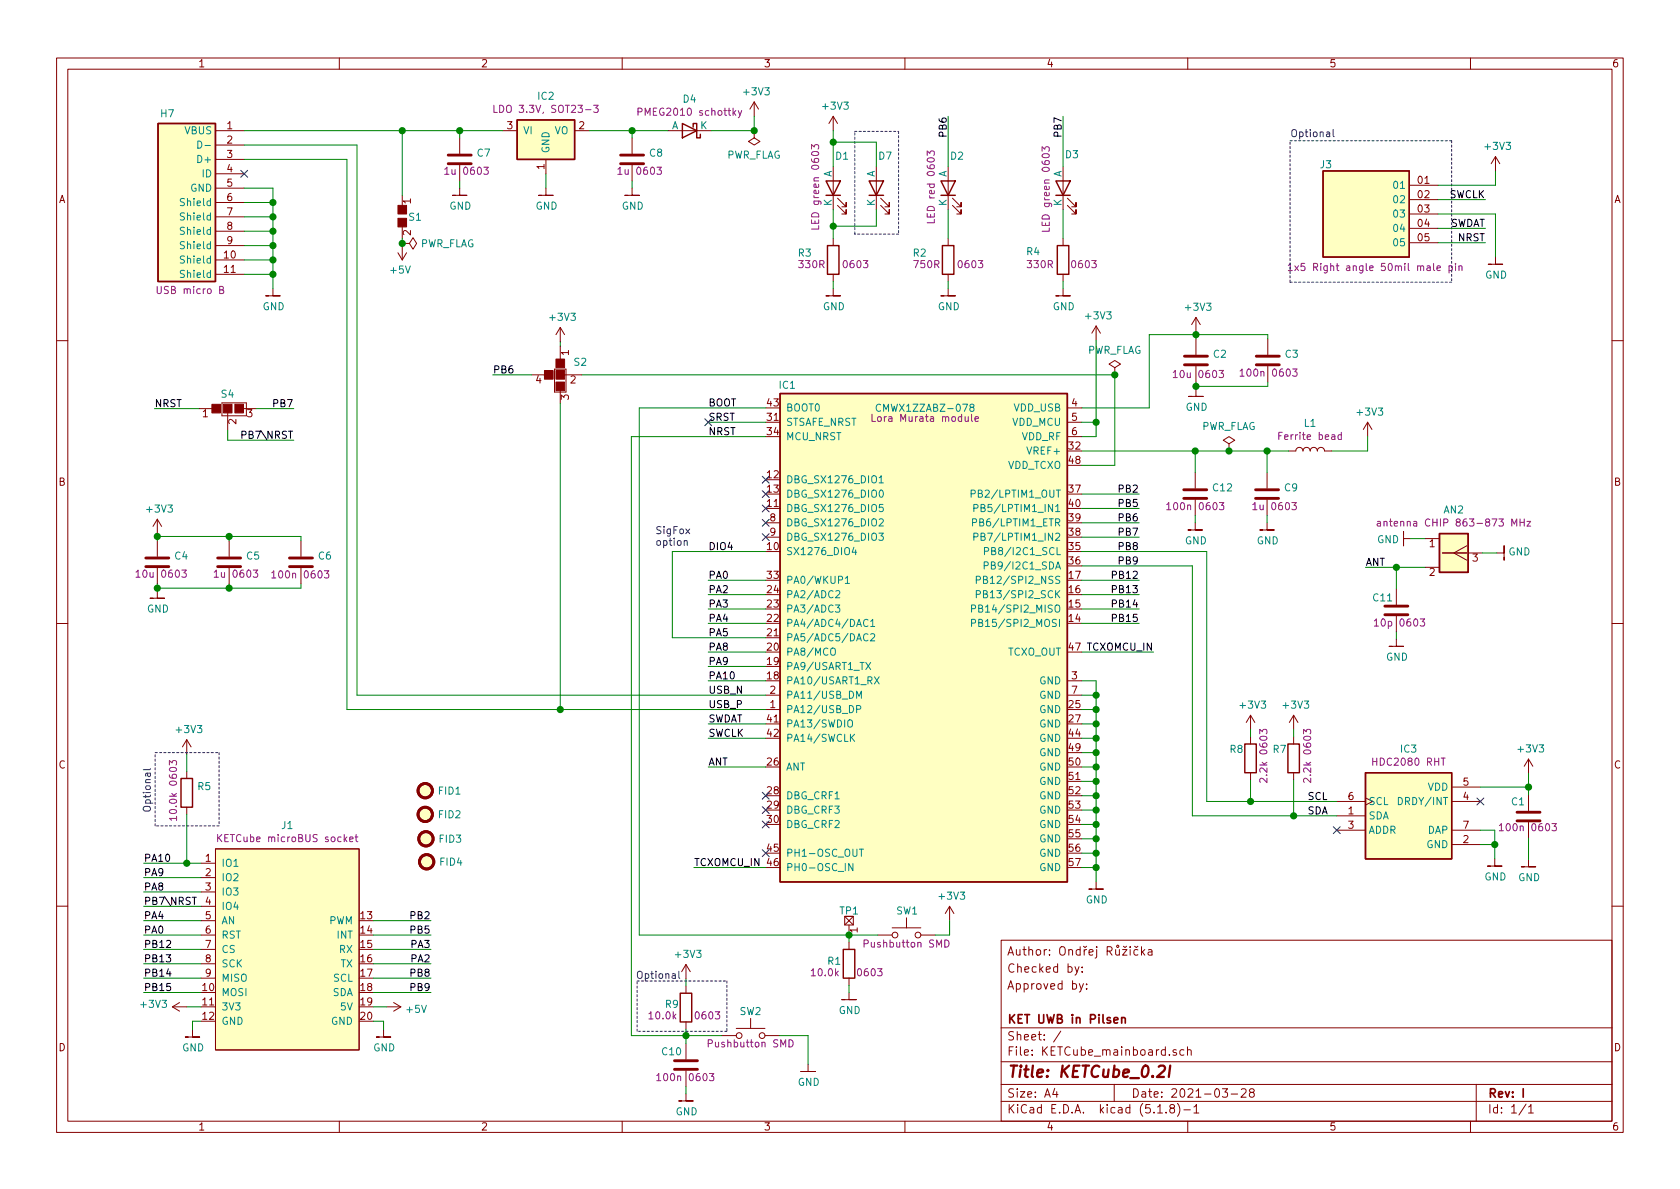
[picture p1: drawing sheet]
<svg xmlns="http://www.w3.org/2000/svg" width="297mm" height="210mm" viewBox="0 0 297 210" stroke-linecap="round" stroke-linejoin="round" font-family="sans-serif">
<defs><g id="words">
<text font-size="2.8" fill="#840000" x="178" y="190.5">Title: KETCube_0.2I</text>
<g font-size="2.1" fill="#840000">
<text x="178" y="172">Checked by:</text>
<text x="178" y="169">Author: Ondej Rika</text>
<text x="178" y="175">Approved by:</text>
<text x="178" y="184">Sheet: /</text>
<text x="178" y="181">KET UWB in Pilsen</text>
<text x="178" y="186.7">File: KETCube_mainboard.sch</text>
<text x="178" y="196.9">KiCad E.D.A. kicad (5.1.8)-1</text>
<text x="178" y="194.1">Size: A4</text>
<text x="200" y="194.1">Date: 2021-03-28</text>
<text x="263" y="194.1">Rev: I</text>
<text x="263" y="196.9">Id: 1/1</text>
</g>
<g font-size="1.8" fill="#840000">
<text x="35" y="11.9">1</text>
<text x="85" y="11.9">2</text>
<text x="135" y="11.9">3</text>
<text x="185" y="11.9">4</text>
<text x="235" y="11.9">5</text>
<text x="285" y="11.9">6</text>
<text x="40.2" y="22.9">1</text>
<text x="89.7" y="22.9">3</text>
<text x="102.4" y="22.9">2</text>
<text x="40.2" y="25.4">2</text>
<text x="40.2" y="27.9">3</text>
<text x="96.3" y="29.9" transform="rotate(-90 96.3 29.9)">1</text>
<text x="10.4" y="35.9">A</text>
<text x="40.2" y="30.5">4</text>
<text x="40.2" y="33">5</text>
<text x="40.2" y="35.6">6</text>
<text x="250.7" y="32.5">01</text>
<text x="250.7" y="35">02</text>
<text x="285.4" y="35.9">A</text>
<text x="40.2" y="38.1">7</text>
<text x="40.2" y="40.6">8</text>
<text x="72.6" y="41.6" transform="rotate(-90 72.6 41.6)">2</text>
<text x="72.6" y="36" transform="rotate(-90 72.6 36)">1</text>
<text x="250.7" y="37.6">03</text>
<text x="250.7" y="40.1">04</text>
<text x="39.7" y="45.7">10</text>
<text x="40.2" y="43.2">9</text>
<text x="250.7" y="42.7">05</text>
<text x="39.7" y="48.3">11</text>
<text x="100.6" y="62.8" transform="rotate(-90 100.6 62.8)">1</text>
<text x="94.8" y="67.8">4</text>
<text x="100.6" y="70.7" transform="rotate(-90 100.6 70.7)">3</text>
<text x="100.9" y="67.8">2</text>
<text x="135.7" y="71.9">43</text>
<text x="189.5" y="71.9">4</text>
<text x="35.8" y="73.8">1</text>
<text x="41.8" y="75" transform="rotate(-90 41.8 75)">2</text>
<text x="43.7" y="73.8">3</text>
<text x="135.7" y="74.4">31</text>
<text x="135.7" y="77">34</text>
<text x="189.5" y="74.4">5</text>
<text x="189.5" y="77">6</text>
<text x="189" y="79.5">32</text>
<text x="189" y="82">48</text>
<text x="10.4" y="85.9">B</text>
<text x="135.7" y="89.7">11</text>
<text x="135.7" y="84.6">12</text>
<text x="135.7" y="87.1">13</text>
<text x="189" y="87.1">37</text>
<text x="189" y="89.7">40</text>
<text x="285.4" y="85.9">B</text>
<text x="136.2" y="92.2">8</text>
<text x="136.2" y="94.7">9</text>
<text x="189" y="94.7">38</text>
<text x="189" y="92.2">39</text>
<text x="135.7" y="97.3">10</text>
<text x="189" y="97.3">35</text>
<text x="189" y="99.8">36</text>
<text x="252.8" y="96.8">1</text>
<text x="252.8" y="101.8">2</text>
<text x="260.4" y="99.3">3</text>
<text x="135.7" y="107.4">23</text>
<text x="135.7" y="104.9">24</text>
<text x="135.7" y="102.4">33</text>
<text x="189" y="107.4">15</text>
<text x="189" y="104.9">16</text>
<text x="189" y="102.4">17</text>
<text x="135.7" y="112.5">21</text>
<text x="135.7" y="110">22</text>
<text x="189" y="110">14</text>
<text x="135.7" y="117.6">19</text>
<text x="135.7" y="115.1">20</text>
<text x="189" y="115.1">47</text>
<text x="135.7" y="120.1">18</text>
<text x="136.2" y="125.2">1</text>
<text x="136.2" y="122.7">2</text>
<text x="189" y="125.2">25</text>
<text x="189.5" y="120.1">3</text>
<text x="189.5" y="122.7">7</text>
<text x="135.7" y="127.8">41</text>
<text x="135.7" y="130.3">42</text>
<text x="189" y="127.8">27</text>
<text x="189" y="130.3">44</text>
<text x="10.4" y="135.9">C</text>
<text x="135.7" y="135.4">26</text>
<text x="189" y="132.8">49</text>
<text x="189" y="135.4">50</text>
<text x="189" y="137.9">51</text>
<text x="285.4" y="135.9">C</text>
<text x="135.7" y="140.5">28</text>
<text x="135.7" y="143">29</text>
<text x="189" y="140.5">52</text>
<text x="189" y="143">53</text>
<text x="238.4" y="141.5">6</text>
<text x="258.7" y="141.5">4</text>
<text x="258.7" y="138.9">5</text>
<text x="135.7" y="145.5">30</text>
<text x="189" y="145.5">54</text>
<text x="189" y="148.1">55</text>
<text x="238.4" y="144">1</text>
<text x="238.4" y="146.6">3</text>
<text x="258.7" y="149.1">2</text>
<text x="258.7" y="146.6">7</text>
<text x="36.3" y="152.4">1</text>
<text x="36.3" y="154.9">2</text>
<text x="135.7" y="150.6">45</text>
<text x="135.7" y="153.2">46</text>
<text x="189" y="150.6">56</text>
<text x="189" y="153.2">57</text>
<text x="36.3" y="157.5">3</text>
<text x="36.3" y="160">4</text>
<text x="36.3" y="162.6">5</text>
<text x="36.3" y="165.1">6</text>
<text x="36.3" y="167.6">7</text>
<text x="63.8" y="162.6">13</text>
<text x="63.8" y="165.1">14</text>
<text x="63.8" y="167.6">15</text>
<text x="151.6" y="164.9" transform="rotate(-90 151.6 164.9)">1</text>
<text x="36.3" y="170.2">8</text>
<text x="36.3" y="172.7">9</text>
<text x="63.8" y="170.2">16</text>
<text x="63.8" y="172.7">17</text>
<text x="35.9" y="175.3">10</text>
<text x="35.9" y="177.8">11</text>
<text x="63.8" y="175.3">18</text>
<text x="63.8" y="177.8">19</text>
<text x="10.4" y="185.9">D</text>
<text x="35.9" y="180.3">12</text>
<text x="63.8" y="180.3">20</text>
<text x="285.4" y="185.9">D</text>
<text x="35" y="199.9">1</text>
<text x="85" y="199.9">2</text>
<text x="135" y="199.9">3</text>
<text x="185" y="199.9">4</text>
<text x="235" y="199.9">5</text>
<text x="285" y="199.9">6</text>
</g>
<g font-size="1.8" fill="#008484">
<text x="95.1" y="17.6">IC2</text>
<text x="131.6" y="16.9">+3V3</text>
<text x="28.5" y="20.7">H7</text>
<text x="32.7" y="23.7">VBUS</text>
<text x="92.5" y="23.7">VI</text>
<text x="98" y="23.7">VO</text>
<text x="118.7" y="22.9">A</text>
<text x="120.8" y="18.2">D4</text>
<text x="123.8" y="22.9">K</text>
<text x="145.6" y="19.4">+3V3</text>
<text x="35.3" y="28.8">D+</text>
<text x="84.4" y="27.7">C7</text>
<text x="97.2" y="27.2" transform="rotate(-90 97.2 27.2)">GND</text>
<text x="114.9" y="27.7">C8</text>
<text x="128.4" y="28.1">PWR_FLAG</text>
<text x="147.8" y="28.2">D1</text>
<text x="155.4" y="28.2">D7</text>
<text x="168.1" y="28.2">D2</text>
<text x="188.4" y="28">D3</text>
<text x="233.5" y="29.8">J3</text>
<text x="262.7" y="26.5">+3V3</text>
<text x="33.7" y="33.9">GND</text>
<text x="35.8" y="31.4">ID</text>
<text x="147.1" y="31.4" transform="rotate(-90 147.1 31.4)">A</text>
<text x="154.7" y="31.4" transform="rotate(-90 154.7 31.4)">A</text>
<text x="167.4" y="31.4" transform="rotate(-90 167.4 31.4)">A</text>
<text x="187.7" y="31.4" transform="rotate(-90 187.7 31.4)">A</text>
<text x="246.7" y="33.4">01</text>
<text x="246.7" y="35.9">02</text>
<text x="32.3" y="36.4">Shield</text>
<text x="32.3" y="39">Shield</text>
<text x="32.3" y="41.5">Shield</text>
<text x="72.3" y="39">S1</text>
<text x="79.5" y="37.1">GND</text>
<text x="94.7" y="37.1">GND</text>
<text x="109.9" y="37.1">GND</text>
<text x="147.1" y="36.4" transform="rotate(-90 147.1 36.4)">K</text>
<text x="154.7" y="36.4" transform="rotate(-90 154.7 36.4)">K</text>
<text x="167.4" y="36.4" transform="rotate(-90 167.4 36.4)">K</text>
<text x="187.7" y="36.4" transform="rotate(-90 187.7 36.4)">K</text>
<text x="246.7" y="38.5">03</text>
<text x="246.7" y="41">04</text>
<text x="32.3" y="46.6">Shield</text>
<text x="32.3" y="44.1">Shield</text>
<text x="74.2" y="43.7">PWR_FLAG</text>
<text x="141.2" y="45.4">R3</text>
<text x="161.5" y="45.4">R2</text>
<text x="181.6" y="45.1">R4</text>
<text x="246.7" y="43.6">05</text>
<text x="32.3" y="49.1">Shield</text>
<text x="69.1" y="48.4">+5V</text>
<text x="262.6" y="49.3">GND</text>
<text x="46.4" y="54.9">GND</text>
<text x="97.4" y="56.7">+3V3</text>
<text x="145.5" y="54.9">GND</text>
<text x="165.8" y="54.9">GND</text>
<text x="186.1" y="54.9">GND</text>
<text x="192.1" y="56.5">+3V3</text>
<text x="209.8" y="55">+3V3</text>
<text x="101.5" y="64.7">S2</text>
<text x="192.2" y="62.6">PWR_FLAG</text>
<text x="214.6" y="63.3">C2</text>
<text x="227.3" y="63.3">C3</text>
<text x="39.2" y="70.3">S4</text>
<text x="137.8" y="68.8">IC1</text>
<text x="138.9" y="75.3">STSAFE_NRST</text>
<text x="138.9" y="77.8">MCU_NRST</text>
<text x="138.9" y="72.8">BOOT0</text>
<text x="155.6" y="72.8">CMWX1ZZABZ-078</text>
<text x="179" y="75.3">VDD_MCU</text>
<text x="179.2" y="72.8">VDD_USB</text>
<text x="180.6" y="77.8">VDD_RF</text>
<text x="209.6" y="72.6">GND</text>
<text x="212.3" y="76">PWR_FLAG</text>
<text x="230.6" y="75.5">L1</text>
<text x="240.1" y="73.5">+3V3</text>
<text x="178.1" y="82.9">VDD_TCXO</text>
<text x="182" y="80.4">VREF+</text>
<text x="138.9" y="85.5">DBG_SX1276_DIO1</text>
<text x="138.9" y="88">DBG_SX1276_DIO0</text>
<text x="172.8" y="88">PB2/LPTIM1_OUT</text>
<text x="214.5" y="86.9">C12</text>
<text x="227.2" y="86.9">C9</text>
<text x="26.1" y="90.6">+3V3</text>
<text x="138.9" y="90.5">DBG_SX1276_DIO5</text>
<text x="138.9" y="93.1">DBG_SX1276_DIO2</text>
<text x="138.9" y="95.6">DBG_SX1276_DIO3</text>
<text x="173" y="93.1">PB6/LPTIM1_ETR</text>
<text x="173.7" y="95.6">PB7/LPTIM1_IN2</text>
<text x="173.7" y="90.5">PB5/LPTIM1_IN1</text>
<text x="255.3" y="90.8">AN2</text>
<text x="30.9" y="99">C4</text>
<text x="43.6" y="99">C5</text>
<text x="56.3" y="99">C6</text>
<text x="138.9" y="98.2">SX1276_DIO4</text>
<text x="175.3" y="100.7">PB9/I2C1_SDA</text>
<text x="175.5" y="98.2">PB8/I2C1_SCL</text>
<text x="209.5" y="96.3">GND</text>
<text x="222.2" y="96.3">GND</text>
<text x="243.5" y="96.1">GND</text>
<text x="266.7" y="98.2">GND</text>
<text x="138.9" y="105.8">PA2/ADC2</text>
<text x="138.9" y="103.2">PA0/WKUP1</text>
<text x="174.2" y="105.8">PB13/SPI2_SCK</text>
<text x="174.3" y="103.2">PB12/SPI2_NSS</text>
<text x="242.8" y="106.3">C11</text>
<text x="26" y="108.3">GND</text>
<text x="138.9" y="113.4">PA5/ADC5/DAC2</text>
<text x="138.9" y="110.9">PA4/ADC4/DAC1</text>
<text x="138.9" y="108.3">PA3/ADC3</text>
<text x="173.5" y="110.9">PB15/SPI2_MOSI</text>
<text x="173.5" y="108.3">PB14/SPI2_MISO</text>
<text x="138.9" y="118.5">PA9/USART1_TX</text>
<text x="138.9" y="115.9">PA8/MCO</text>
<text x="178.1" y="115.9">TCXO_OUT</text>
<text x="245.1" y="116.8">GND</text>
<text x="138.9" y="121">PA10/USART1_RX</text>
<text x="138.9" y="123.6">PA11/USB_DM</text>
<text x="183.8" y="121">GND</text>
<text x="183.8" y="123.6">GND</text>
<text x="219.4" y="125.3">+3V3</text>
<text x="227" y="125.3">+3V3</text>
<text x="31.3" y="129.6">+3V3</text>
<text x="138.9" y="126.1">PA12/USB_DP</text>
<text x="138.9" y="128.6">PA13/SWDIO</text>
<text x="138.9" y="131.2">PA14/SWCLK</text>
<text x="183.8" y="126.1">GND</text>
<text x="183.8" y="128.6">GND</text>
<text x="183.8" y="131.2">GND</text>
<text x="138.9" y="136.3">ANT</text>
<text x="183.8" y="133.7">GND</text>
<text x="183.8" y="136.3">GND</text>
<text x="217.5" y="133.1">R8</text>
<text x="225.1" y="133.1">R7</text>
<text x="247.7" y="133.1">IC3</text>
<text x="268.6" y="133.1">+3V3</text>
<text x="35" y="139.7">R5</text>
<text x="77.6" y="140.5">FID1</text>
<text x="138.9" y="141.3">DBG_CRF1</text>
<text x="138.9" y="143.9">DBG_CRF3</text>
<text x="183.8" y="138.8">GND</text>
<text x="183.8" y="141.3">GND</text>
<text x="183.8" y="143.9">GND</text>
<text x="241.9" y="142.4">SCL</text>
<text x="247.8" y="142.4">DRDY/INT</text>
<text x="252.4" y="139.8">VDD</text>
<text x="267.3" y="142.4">C1</text>
<text x="49.8" y="146.6">J1</text>
<text x="77.6" y="144.7">FID2</text>
<text x="77.7" y="149">FID3</text>
<text x="138.9" y="146.4">DBG_CRF2</text>
<text x="183.8" y="146.4">GND</text>
<text x="183.8" y="149">GND</text>
<text x="241.9" y="144.9">SDA</text>
<text x="241.9" y="147.4">ADDR</text>
<text x="252.2" y="150">GND</text>
<text x="252.4" y="147.4">DAP</text>
<text x="39.1" y="153.3">IO1</text>
<text x="39.1" y="155.8">IO2</text>
<text x="77.9" y="153.1">FID4</text>
<text x="138.9" y="151.5">PH1-OSC_OUT</text>
<text x="138.9" y="154">PH0-OSC_IN</text>
<text x="183.8" y="151.5">GND</text>
<text x="183.8" y="154">GND</text>
<text x="262.5" y="155.7">GND</text>
<text x="268.4" y="155.8">GND</text>
<text x="39.1" y="158.4">IO3</text>
<text x="39.1" y="160.9">IO4</text>
<text x="148.5" y="161.7">TP1</text>
<text x="158.5" y="161.7">SW1</text>
<text x="166.2" y="159.1">+3V3</text>
<text x="192" y="159.8">GND</text>
<text x="39.1" y="163.4">AN</text>
<text x="39.1" y="166">RST</text>
<text x="58.2" y="163.4">PWM</text>
<text x="59.6" y="166">INT</text>
<text x="39.1" y="168.5">CS</text>
<text x="39.1" y="171.1">SCK</text>
<text x="39.1" y="173.6">MISO</text>
<text x="59" y="173.6">SCL</text>
<text x="60" y="168.5">RX</text>
<text x="60.2" y="171.1">TX</text>
<text x="119.6" y="169.4">+3V3</text>
<text x="146.4" y="170.6">R1</text>
<text x="25.1" y="178.2">+3V3</text>
<text x="39.1" y="176.1">MOSI</text>
<text x="39.1" y="178.7">3V3</text>
<text x="58.8" y="176.1">SDA</text>
<text x="60.3" y="178.7">5V</text>
<text x="72" y="179.1">+5V</text>
<text x="117.7" y="178.2">R9</text>
<text x="130.8" y="179.5">SW2</text>
<text x="148.3" y="179.3">GND</text>
<text x="32.2" y="185.9">GND</text>
<text x="39.1" y="181.2">GND</text>
<text x="58.5" y="181.2">GND</text>
<text x="66" y="185.9">GND</text>
<text x="117.1" y="186.6">C10</text>
<text x="119.5" y="197.2">GND</text>
<text x="141" y="192">GND</text>
</g>
<g font-size="1.8" fill="#840084">
<text x="88.5" y="20">LDO 3.3V, SOT23-3</text>
<text x="113.5" y="20.5">PMEG2010 schottky</text>
<text x="79.2" y="30.9">1u 0603</text>
<text x="109.9" y="30.9">1u 0603</text>
<text x="144.8" y="39.7" transform="rotate(-90 144.8 39.7)">LED green 0603</text>
<text x="165.3" y="38.7" transform="rotate(-90 165.3 38.7)">LED red 0603</text>
<text x="185.6" y="40.1" transform="rotate(-90 185.6 40.1)">LED green 0603</text>
<text x="142.6" y="47.4">330R</text>
<text x="148.3" y="47.4">0603</text>
<text x="162.9" y="47.4">750R</text>
<text x="168.6" y="47.4">0603</text>
<text x="183" y="47.4">330R</text>
<text x="188.7" y="47.4">0603</text>
<text x="230.3" y="47.9">1x5 Right angle 50mil male pin</text>
<text x="28.2" y="52">USB micro B</text>
<text x="208.2" y="66.8">10u 0603</text>
<text x="220.1" y="66.6">100n 0603</text>
<text x="155.1" y="74.6">Lora Murata module</text>
<text x="226.6" y="77.8">Ferrite bead</text>
<text x="207.1" y="90.2">100n 0603</text>
<text x="222.1" y="90.2">1u 0603</text>
<text x="245.7" y="93.1">antenna CHIP 863-873 MHz</text>
<text x="24.8" y="102.2">10u 0603</text>
<text x="38.5" y="102.2">1u 0603</text>
<text x="48.9" y="102.3">100n 0603</text>
<text x="243.7" y="110.8">10p 0603</text>
<text x="224.1" y="137.6" transform="rotate(-90 224.1 137.6)">2.2k 0603</text>
<text x="231.8" y="137.6" transform="rotate(-90 231.8 137.6)">2.2k 0603</text>
<text x="243.1" y="135.4">HDC2080 RHT</text>
<text x="31.3" y="144.2" transform="rotate(-90 31.3 144.2)">10.0k 0603</text>
<text x="39.3" y="148.9">KETCube microBUS socket</text>
<text x="265.9" y="147">100n 0603</text>
<text x="153.2" y="167.6">Pushbutton SMD</text>
<text x="144.8" y="172.6">10.0k</text>
<text x="150.6" y="172.6">0603</text>
<text x="116.1" y="180.3">10.0k</text>
<text x="121.9" y="180.3">0603</text>
<text x="125.6" y="185.2">Pushbutton SMD</text>
<text x="117" y="191.2">100n 0603</text>
</g>
<g font-size="1.8">
<text x="167.4" y="24" transform="rotate(-90 167.4 24)">PB6</text>
<text x="187.7" y="24" transform="rotate(-90 187.7 24)">PB7</text>
<text x="256.2" y="35">SWCLK</text>
<text x="256.2" y="40.1">SWDAT</text>
<text x="257.8" y="42.7">NRST</text>
<text x="87.1" y="66">PB6</text>
<text x="125.2" y="71.9">BOOT</text>
<text x="27.3" y="72">NRST</text>
<text x="43.2" y="77.6">PB7\NRST</text>
<text x="48.5" y="72">PB7</text>
<text x="125.2" y="74.4">SRST</text>
<text x="125.2" y="77">NRST</text>
<text x="198" y="87.1">PB2</text>
<text x="198" y="89.7">PB5</text>
<text x="198" y="92.2">PB6</text>
<text x="198" y="94.7">PB7</text>
<text x="125.2" y="97.3">DIO4</text>
<text x="198" y="99.8">PB9</text>
<text x="198" y="97.3">PB8</text>
<text x="241.4" y="100.1">ANT</text>
<text x="125.2" y="102.4">PA0</text>
<text x="125.2" y="104.9">PA2</text>
<text x="125.2" y="107.4">PA3</text>
<text x="197" y="102.4">PB12</text>
<text x="197" y="104.9">PB13</text>
<text x="197" y="107.4">PB14</text>
<text x="125.2" y="112.5">PA5</text>
<text x="125.2" y="110">PA4</text>
<text x="197" y="110">PB15</text>
<text x="125.2" y="115.1">PA8</text>
<text x="125.2" y="117.6">PA9</text>
<text x="192.3" y="115.1">TCXOMCU_IN</text>
<text x="125.2" y="125.2">USB_P</text>
<text x="125.2" y="120.1">PA10</text>
<text x="125.2" y="122.7">USB_N</text>
<text x="125.2" y="127.8">SWDAT</text>
<text x="125.2" y="130.3">SWCLK</text>
<text x="125.2" y="135.4">ANT</text>
<text x="231.1" y="141.5">SCL</text>
<text x="231.1" y="144">SDA</text>
<text x="25.4" y="154.9">PA9</text>
<text x="25.4" y="152.4">PA10</text>
<text x="122.7" y="153.2">TCXOMCU_IN</text>
<text x="25.4" y="160">PB7\NRST</text>
<text x="25.4" y="157.5">PA8</text>
<text x="25.4" y="167.6">PB12</text>
<text x="25.4" y="165.1">PA0</text>
<text x="25.4" y="162.6">PA4</text>
<text x="72.8" y="167.6">PA3</text>
<text x="72.8" y="165.1">PB5</text>
<text x="72.8" y="162.6">PB2</text>
<text x="25.4" y="172.7">PB14</text>
<text x="25.4" y="170.2">PB13</text>
<text x="72.8" y="172.7">PB8</text>
<text x="72.8" y="170.2">PA2</text>
<text x="25.4" y="175.3">PB15</text>
<text x="72.8" y="175.3">PB9</text>
</g>
<g font-size="1.8" fill="#0000c2">
<text x="228.1" y="24.3">Optional</text>
<text x="115.8" y="94.5">SigFox</text>
<text x="115.8" y="96.5">option</text>
<text x="26.7" y="143.8" transform="rotate(-90 26.7 143.8)">Optional</text>
<text x="112.4" y="173.1">Optional</text>
</g>
</g></defs>
<g fill="none" stroke="#840000" stroke-width=".18">
<path d="M10 10.3h277v189.9h-277zM12 12.2h273v186.1h-273zM60 10.3v1.9M110 10.3v1.9M133.3 18l-.7 1.3M133.3 18v2.6M133.3 18l.8 1.3M160 10.3v1.9M210 10.3v1.9M260 10.3v1.9M38.1 23.1h5.1M38.1 25.6h5.1"/>
<path d="M38.1 28.2h5.1M38.1 30.7h5.1M38.1 33.3h5.1M38.1 35.8h5.1M38.1 38.3h5.1M71.1 34.5v2.1M81.3 33.3v1.2h1.2h-2.5h.5M81.3 24.4v2.8M81.3 29.2v2.8M88.9 23.1h2.5M96.5 33.3v1.2h1.3h-2.6h.6M96.5 28.2v2.5"/>
<path d="M101.6 23.1h2.5M111.8 33.3v1.2h1.2h-2.5h.5M111.8 24.4v2.8M111.8 29.2v2.8M118.1 23.1h7.6M133.3 23.1v1.3l1.1 .6-1.1 .6-1-.6 1-.6M133.3 23.1h.1M147.3 20.6l-.7 1.2M147.3 20.6v2.5M147.3 29.5v7.6M147.3 20.6l.8 1.2M148.1 36.3l1.5 1.5v-.7v.7h-.8"/>
<path d="M148.1 35l1.5 1.6v-.8v.8h-.8M154.9 29.5v7.6M155.7 36.3l1.5 1.5v-.7v.7h-.7M155.7 35l1.5 1.6v-.8v.8h-.7M167.6 29.5v7.6M168.4 36.3l1.5 1.5v-.7v.7h-.7M168.4 35l1.5 1.6v-.8v.8h-.7M188 29.5v7.6M188.7 36.3l1.5 1.5v-.7v.7h-.7M188.7 35l1.5 1.6v-.8v.8h-.7M249.2 32.8h5.1M249.2 35.3h5.1"/>
<path d="M249.2 37.8h5.1M264.4 27.7l-.7 1.3M264.4 27.7v2.5M264.4 27.7l.8 1.3M38.1 46h5.1M38.1 48.5h5.1M38.1 40.9h5.1M38.1 43.4h5.1M48.3 51v1.3h1.2h-2.5h.5M70.4 44.7l.7 1.3M71.1 43h1.3l.6-1 .7 1-.7 1.1-.6-1.1M71.1 43h.1"/>
<path d="M71.1 43.4v2.6M71.9 44.7l-.8 1.3M99.1 57.9l-.8 1.3M99.1 57.9v2.5M99.1 57.9l.7 1.3M147.3 51v1.3h1.3h-2.6h.6M147.3 42.2v1.2M147.3 48.5v1.3M167.6 51v1.3h1.3h-2.5h.5M167.6 42.2v1.2M167.6 48.5v1.3M188 51v1.3h1.2h-2.5h.5"/>
<path d="M188 42.2v1.2M188 48.5v1.3M193.8 57.7l-.8 1.2M193.8 57.7v2.5M193.8 57.7l.8 1.2M211.5 56.1l-.8 1.3M211.5 56.1v2.6M211.5 59.9v2.8M211.5 56.1l.7 1.3M224.2 59.9v2.8M249.2 40.4h5.1M249.2 42.9h5.1"/>
<path d="M264.4 45.5v1.2h1.3h-2.6h.6M10 60.2h2M35.2 72.3h2.3M39.2 71.2h4.4v2.3h-4.4zM40.3 73v3.1M43.1 72.3h2.2M94 66.3h2.5M98 65.3h2.1v4h-2.1zM99.1 61.2v2.3M99.1 69.1v2.3M99.8 66.3h3.1M188.7 72.1h2.6"/>
<path d="M188.7 74.7h2.6M188.7 77.2h2.6M197.1 65l1-.6-1-.7-1 .7 1 .6v1.3M197.1 66.3h.1M211.5 68.8v1.3h1.2h-2.5h.5M211.5 64.8v2.8M217.3 78.5l1-.7-1-.6-1 .6 1 .7v1.3M217.3 79.8h.1M224.2 64.8v2.8M227.8 79.8h1.3a.63 .63 0 0 1 .6-.7 .63 .63 0 0 1 .7 .7 .63 .63 0 0 1 .6-.7 .63 .63 0 0 1 .6 .7 .63 .63 0 0 1 .7-.7 .63 .63 0 0 1 .6 .7 .63 .63 0 0 1 .7-.7 .63 .63 0 0 1 .6 .7h1.3M241.8 74.7l-.8 1.2M241.8 74.7v2.5"/>
<path d="M241.8 74.7l.8 1.2M285 60.2h2M27.8 91.8l-.7 1.3M27.8 91.8v2.6M27.8 95.6v2.8M27.8 91.8l.8 1.3M40.5 95.6v2.8M53.2 95.6v2.8M135.4 92.5h2.5M135.4 95h2.5M211.3 92.5v1.2h1.3h-2.5h.5M211.3 83.6v2.8"/>
<path d="M211.3 88.4v2.8M224 92.5v1.2h1.3h-2.5h.5M224 83.6v2.8M224 88.4v2.8M248.2 94.5v-.5v2.5v-1.3h1.2M252 95.2h2.5M255 97.8h4.3M259.3 96.5l-2.3 1.3 2.3 1.3M259.6 97.8h2.5M264.7 97.8h1.2v-1.3v2.6v-.6M10 110.3h2M27.8 104.5v1.3h1.3h-2.6h.6"/>
<path d="M27.8 100.5v2.7M40.5 100.5v2.7M53.2 100.5v2.7M246.9 113v1.3h1.3h-2.6h.5M246.9 104.1v2.8M252 100.3h2.5M285 110.3h2M33 130.8l-.7 1.3M33 130.8v2.5M33 136.4v1.3M33 130.8l.8 1.3M135.4 125.5h2.5"/>
<path d="M135.4 122.9h2.5M188.7 122.9h2.6M188.7 120.4h2.6M221.1 126.5v2.5M221.1 130.3v1.3M221.1 136.6v1.3M221.1 126.5l-.8 1.3M221.1 126.5l.8 1.3M228.7 126.5v2.5M228.7 130.3v1.3M228.7 136.6v1.3M228.7 126.5l-.7 1.3"/>
<path d="M228.7 126.5l.8 1.3M256.7 139.2h5M270.3 134.2v2.6M270.3 134.2l-.8 1.3M270.3 134.2l.7 1.3M33 142.7v1.3M35.6 152.6h2.5M35.6 155.2h2.5M35.6 157.7h2.5M38.1 150.1h25.4v35.6h-25.4zM193.8 156v1.2h1.3h-2.6h.5M236.3 144.3h5.1"/>
<path d="M236.3 146.8h5.1M236.3 141.7h5.1M256.7 149.3h5M256.7 146.8h5M256.7 141.7h5M264.3 151.9v1.3h1.3h-2.6h.5M270.3 152v1.3h1.2h-2.5h.5M270.3 140.6v2.8M270.3 145.4v2.8M10 160.2h2M30.5 178h2.5M30.5 178l1.2 .8"/>
<path d="M31.7 177.3l-1.2 .7M35.6 165.3h2.5M35.6 160.3h2.5M35.6 162.8h2.5M35.6 167.9h2.5M35.6 170.4h2.5M35.6 173h2.5M68.3 178h2.6M69.6 177.3l1.3 .7M70.9 178l-1.3 .8M121.3 170.6v2.5M121.3 174.4v1.2"/>
<path d="M121.3 170.6l-.8 1.2M121.3 170.6l.7 1.2M149.4 162h1.5v1.6h-1.5zM149.4 163.6l1.5-1.6h-1.5l1.5 1.6M150.1 175.5v1.3h1.3h-2.6h.6M150.1 163.6v1.7M150.1 166.6v1.3M150.1 173v1.2M155.2 165.3h2.5M157.7 164.1h5.1M160.3 162.3v1.8M162.8 165.3h2.6"/>
<path d="M167.9 160.3l-.8 1.2M167.9 160.3v2.5M167.9 160.3l.8 1.2M177 166.3h108v32h-108zM190.1 170.9l.3 1M190.8 170.9l-.5 1.4-.2 .1M190.8 173.9l.4 1M191.3 171.8v.1M191.3 171v.1M191.6 173.9l-.5 1.4-.3 .1M192.1 174.8v.1M192.1 174v.1"/>
<path d="M195.8 168.2l.7-.1 .1-.2-.1-.3-.2-.2h-.5v1.5M196.1 168.2l.5 .7M197.3 167.9v.8a.39 .39 0 0 0 .6 .1M197.5 167.2h.3v.3h-.3zM197.9 167.9v1M198.5 167.9h.8l-.8 1h.8M198.6 167.3l.3 .3 .3-.3M199.8 167.4v.2M199.8 167.9v1M200.6 167.3l.3 .3 .3-.3M201.2 168l-.4-.1-.3 .3 .1 .6h.6M201.8 167.4v1.5"/>
<path d="M202 168.3l.4 .6M202.4 167.9l-.6 .6M203 168h.6l.1 .9M203.7 168.3h-.5a.29 .29 0 0 0-.2 .3 .29 .29 0 0 0 .2 .3l.5-.1M285 160.2h2M34 182.1v1.3h1.3h-2.5h.5M60 198.3v1.9M63.5 183.1h.1M67.8 182.1v1.3h1.3h-2.6h.6M110 198.3v1.9M121.3 193.4v1.3h1.3h-2.6h.5M121.3 180.7v1.3"/>
<path d="M121.3 184.5v2.8M121.3 189.4v2.7M127.6 183.1h2.6M130.2 181.9h5.1M132.7 180.1v1.8M135.3 183.1h2.5M142.9 188.2v1.3h1.2h-2.5h.5M160 198.3v1.9M177 194.8h108M177 191.8h108M177 187.8h108M177 181.8h108"/>
<path d="M186.5 192.5l-.4 1h1M186.8 193v1M187.6 182.3l-1.3 2M197 191.8v3M204.7 196.8h.8M206.2 196.7v.1M207.1 196l-.3-.3 .2-.3a.48 .48 0 0 1 .6 .1l-.1 .4a.52 .52 0 0 0-.6 .2 .52 .52 0 0 0 .1 .6l.4 .1 .2-.1 .1-.4-.3-.3M208 185.7a.37 .37 0 0 0-.6 .1l.1 .2 .5 .2 .1 .1-.3 .3-.4-.1M208.2 195.1a1.71 1.71 0 0 1 0 2.3M209.3 185.7l-.4-.1-.3 .3 .1 .6 .2 .1 .4-.1M209.3 196.3h1.2M210 185.7a.37 .37 0 0 1 .6 .1v.8"/>
<path d="M210 185.1v1.5M210 198.3v1.9M211.1 195.8l.4-.5v1.5M211.1 196.8h.9M216.1 192.5h.9l-.4 .6 .4 .1v.7l-.2 .1-.7-.1M217.7 193.5h1.1M219.5 192.7l.2-.2h.3l.3 .2v.3v.2l-.9 .8h.9M221.2 193.2l-.3-.3 .1-.2 .2-.2 .4 .1 .2 .2-.1 .2-.6 .2a.48 .48 0 0 0-.1 .7l.2 .1 .5-.1a.48 .48 0 0 0-.1-.7h-.1M260 198.3v1.9M261 191.8v6.5M269.8 195.2l-1.2 2M270.3 195.8l.4-.5v1.5"/>
<path d="M270.3 196.8h.8"/>
<circle cx="158.2" cy="165.3" r=".51"/>
<circle cx="162.3" cy="165.3" r=".51"/>
<circle cx="130.7" cy="183.1" r=".51"/>
<circle cx="134.7" cy="183.1" r=".51"/>
</g>
<path d="M198.3 179.9v1M197 180.4l.7-.1-.1-.3-.4-.1-.2 .2v.7h.6M198.3 180.1l.1-.1a.37 .37 0 0 1 .6 .1v.8M269.3 192.5v1.5" fill="none" stroke="#840000" stroke-width=".3"/>
<path d="M204.9 188.6l.3-.2h.5l.2 .2 .1 .4-.2 .3-1.3 1.1h1.3M206.9 188.4l-.2 2" fill="none" stroke="#840000" stroke-width=".41"/>
<g fill="none" stroke="#840000" stroke-width=".51">
<path d="M79.2 29h4.1M79.2 27.4h4.1M109.7 29h4.1M109.7 27.4h4.1M209.4 64.5h4.1M209.4 63h4.1M222.1 64.5h4.1M222.1 63h4.1M25.8 98.7h4M38.5 98.7h4M51.2 98.7h4M209.3 88.1h4.1"/>
<path d="M209.3 86.6h4.1M222 88.1h4.1M222 86.6h4.1M25.8 100.2h4M38.5 100.2h4M51.2 100.2h4M244.9 108.7h4M244.9 107.2h4M268.2 145.2h4.1M268.2 143.6h4.1M119.3 189.1h4M119.3 187.6h4"/>
<circle cx="75.2" cy="139.8" r="1.27"/>
<circle cx="75.2" cy="144" r="1.27"/>
<circle cx="75.3" cy="148.3" r="1.27"/>
<circle cx="75.4" cy="152.4" r="1.27"/>
</g>
<g fill="none" stroke="#840084" stroke-width=".18">
<path d="M87.3 18.6v1.3h.6M105 18.6h.8l-.5 .5 .4 .1 .1 .5-.3 .2-.5-.1M112.8 19.8l.6-.1 .1-.1v-.4l-.2-.1h-.5v1.3M130.5 19.6l.3 .8M131.1 19.6l-.4 1.1-.2 .1M78.6 29.9l.4-.3v1.2M78.6 30.8h.8M85.5 29.6h.8l-.4 .4 .4 .2v.4l-.2 .2-.6-.1M109.2 29.9l.4-.3v1.2M109.2 30.8h.8M116.2 29.6h.7l-.4 .4 .4 .2v.4l-.2 .2-.5-.1M143.5 26.4v-.8l.5 .4 .1-.4h.4l.3 .2-.2 .6"/>
<path d="M144.8 39.9v.6h-1.3M163.9 27.5v-.8l.5 .4 .1-.3 .5-.1 .2 .2-.1 .6M165.2 38.8v.6h-1.3M184.3 26.7v-.7l.4 .4 .2-.4h.4l.2 .2-.1 .5M38.8 51.3l.6-.1v-.4l-.6-.2v1.3h.5l.3-.2v-.2l-.3-.2M141.2 46.1h.8l-.4 .5 .3 .1 .1 .4-.2 .2-.6-.1M152.7 46.1h.7l-.4 .5 .4 .1v.4l-.2 .2-.5-.1M161.5 46.1h.9l-.6 1.2M173 46.1h.8l-.5 .5 .4 .1 .1 .4-.3 .2-.5-.1M181.6 46.1h.8l-.4 .5 .3 .1 .1 .4-.3 .2-.5-.1M185.5 40.3v.6h-1.2M193 46.1h.8l-.4 .5 .4 .1v.4l-.2 .2-.6-.1"/>
<path d="M227.8 46.9l.3-.3v1.2M227.8 47.8h.7M228.9 47l.7 .8M229.6 47l-.7 .8M256.2 47.1l.4-.1 .2 .2-.1 .6h-.5M256.2 47v1.3M257.4 46.6v.1M257.4 47v.8M258 47.1l.1-.1 .3 .1 .1 .7M258 47v.8M154.2 73.2v1.3h.6M171.8 73.2v1.1l.2 .2"/>
<path d="M172.4 74.1l.6-.1-.1-.3h-.3l-.2 .2 .1 .6h.4M207.4 65.9l.4-.4v1.3M207.4 66.8h.8M215.5 65.5h.8l-.4 .5 .4 .1v.4l-.2 .3-.6-.2M219.3 65.6l.3-.4v1.3M219.3 66.5h.7M226.1 77.1h.4M226.7 76.4h-.6v1.3M228.5 65.2h.8l-.4 .5 .4 .2-.1 .6h-.4l-.3-.1M237.2 76.9h-.4l-.2 .2 .1 .6h.5M237.2 76.4v1.3M206.3 89.2l.4-.3v1.2"/>
<path d="M206.3 90.1h.7M215.6 88.9h.8l-.4 .5 .3 .1v.6h-.5l-.2-.1M221.5 89.2l.4-.3v1.2M221.5 90.1h.7M228.4 88.9h.8l-.4 .5 .3 .1 .1 .4-.2 .2-.6-.1M243.6 92.2h.4l.1 .8M244.1 92.5l-.4 .1-.2 .1 .2 .3h.4M244.7 92.3l.2-.1h.3v.8M244.7 92.2v.8M268.8 91.8v1.2M268.8 92.4h.7M269.5 91.8v1.2"/>
<path d="M270 92.2h.6l-.6 .8h.6M24.1 101.2l.3-.4v1.3M24.1 102.1h.7M32.2 100.8h.7l-.4 .5 .4 .1v.4l-.2 .3-.5-.2M37.9 101.2l.4-.4v1.3M37.9 102.1h.7M44.8 100.8h.8l-.5 .5 .4 .1 .1 .4-.3 .3-.5-.2M48.1 101.3l.3-.4v1.3M48.1 102.2h.7M57.4 100.9h.7l-.4 .5 .4 .1-.1 .7h-.4l-.2-.1M243 109.8l.4-.4v1.3M243 110.7h.7"/>
<path d="M251.1 109.4h.8l-.4 .5 .3 .2 .1 .4-.3 .2-.5-.1M29.9 135.3v-.8l.5 .4 .2-.3 .4-.1 .2 .2-.1 .6M222.7 129.8v-.8l.5 .4 .1-.4h.6l.1 .2-.1 .6M224 137.6v.8l-.9-.8-.4 .3 .2 .4M230.5 129.8v-.8l.5 .4 .1-.4h.5l.1 .2-.1 .6M231.7 137.6v.8l-.9-.8-.3 .3 .1 .4M31.2 144.7h-1.3l.4 .4M31.2 144.3v.8M38.5 147.6v1.2M38.7 148.1l.5 .7M39.2 147.6l-.7 .7M61.8 148.4l.6-.1v-.2l-.4-.1-.2 .2 .1 .6h.5"/>
<path d="M62.8 148h.5M63 147.6v1.1l.3 .1M265.1 146l.4-.4v1.3M265.1 146.9h.7M274.4 145.6h.8l-.4 .5 .3 .1v.7h-.5l-.2-.1M114.7 179.3l.4-.4v1.3M126.5 178.9h.8l-.5 .5 .4 .1v.6l-.2 .1-.5-.1M143.4 171.6l.4-.3v1.3M143.4 172.6h.8M155.2 171.3h.8l-.5 .5 .4 .1v.5l-.2 .2-.5-.2M167.1 166.2a.64 .64 0 0 1 .7 .6 .64 .64 0 0 1-.7 .7zM114.7 180.2h.8"/>
<path d="M116.1 190.2l.4-.4v1.3M116.1 191.1h.7M125.4 189.8h.8l-.4 .5 .4 .1-.1 .7h-.5l-.2-.1M139.5 183.9a.64 .64 0 0 1 .7 .6 .64 .64 0 0 1-.7 .6z"/>
</g>
<g fill="#ffffc2" stroke="#ffffc2" stroke-width=".18">
<path d="M254.5 94.4h5.1v6.8h-5.1z"/>
<path d="M255 97.8h4.3z"/>
<path d="M137.9 69.6h50.8v86.4h-50.8z"/>
<path d="M38.1 150.1h25.4v35.6h-25.4z"/>
<path d="M233.9 30.2h15.3v15.3h-15.3z"/>
<path d="M241.4 136.6h15.3v15.3h-15.3z"/>
<path d="M91.4 21.2h10.2v7h-10.2z"/>
<path d="M27.9 21.8h10.2v28h-10.2z"/>
<circle cx="75.2" cy="139.8" r="1.27"/>
<circle cx="75.2" cy="144" r="1.27"/>
<circle cx="75.3" cy="148.3" r="1.27"/>
<circle cx="75.4" cy="152.4" r="1.27"/>
</g>
<g fill="none" stroke="#840000" stroke-width=".25">
<path d="M27.9 21.8h10.2v28h-10.2zM91.4 21.2h10.2v7h-10.2zM120.6 21.8l2.6 1.3-2.6 1.3zM122.6 22.5v-.7h.6v2.6h.6v-.7M146 32h2.6l-1.3 2.5zM146 34.5h2.6M153.7 32h2.5l-1.3 2.5zM153.7 34.5h2.5M166.4 32h2.5l-1.3 2.5zM166.4 34.5h2.5M186.7 32h2.5l-1.2 2.5zM186.7 34.5h2.5"/>
<path d="M233.9 30.2h15.3v15.3h-15.3zM146.3 43.4h2v5.1h-2zM166.6 43.4h2.1v5.1h-2.1zM186.9 43.4h2.1v5.1h-2.1zM137.9 69.6h50.8v86.4h-50.8zM254.5 94.4h5.1v6.8h-5.1zM32 137.7h2v5h-2zM220.1 131.6h2v5h-2zM227.7 131.6h2v5h-2zM241.4 136.6h15.3v15.3h-15.3zM120.3 175.6h2v5.1h-2zM149.1 167.9h2v5.1h-2z"/>
</g>
<g fill="none" stroke="#008484" stroke-width=".18">
<path d="M35 24.9a.64 .64 0 0 1 .7 .7 .64 .64 0 0 1-.7 .6zM36.2 25.7h1M155.7 71.6a.6 .6 0 0 0-.8 .4 .6 .6 0 0 0 .5 .7l.3-.1M171.7 72l-.2-.2 .1-.3h.4l.2 .1v.3l-.6 .2-.1 .2v.2l.2 .2h.4l.1-.2v-.4l-.2-.1M151 96.8l-.3 .9h.8M151.3 97.3v.8M155.4 94.3h.8l-.4 .5 .3 .1 .1 .4-.3 .2-.5-.1M155.4 84.5l.4-.4v1.3M155.4 91.9l.5-.2 .3 .4-.8 .9h.8M155.4 85.4h.8M155.6 86.7h.2a.67 .67 0 0 1 .4 .6 .67 .67 0 0 1-.4 .6 .83 .83 0 0 1-.2-1.2zM156.1 89.2h-.6l-.1 .6 .5-.1 .3 .2v.3l-.3 .3-.5-.2"/>
<path d="M171.7 87.3l.7-.1v-.4l-.7-.1v1.2M172 92.4l.6-.1v-.4l-.2-.2h-.4v1.3M172.2 94.9l.7-.1v-.4l-.7-.1v1.2M172.2 89.9l.7-.1v-.5l-.7-.1v1.3M174.1 97.5l.6-.1 .1-.1-.1-.4-.2-.1h-.4v1.3M146.9 114.8a.45 .45 0 0 1 .8 0 .88 .88 0 0 1-.3 1.1l-.4-.1a1.07 1.07 0 0 1-.1-1zM147.7 107h.8l-.4 .5 .3 .1v.6h-.5l-.2-.1M147.8 104.6l.5-.2 .2 .4-.1 .2-.7 .7h.8M149.5 102.3l.3-.4v1.3M149.5 103.2h.7M153.1 117.1l.8 1.3M153.5 112.2a.51 .51 0 0 0-.7 0 .51 .51 0 0 0-.1 .6 .46 .46 0 0 0 .2 .5 .46 .46 0 0 0 .6-.1"/>
<path d="M153.5 109.6a.51 .51 0 0 0-.7 0 .51 .51 0 0 0-.1 .7 .46 .46 0 0 0 .2 .4 .46 .46 0 0 0 .6 0M153.9 112.2l.5-.1 .3 .3-.1 .2-.7 .7h.8M153.9 109.9l.4-.4v1.3M153.9 117.1l-.8 1.3M153.9 110.8h.8M154.6 119.7l.8 1.2M155.4 119.7l-.8 1.2M171.8 110.2l.6-.1v-.5l-.1-.1h-.5v1.3M171.8 107.6h.6v-.5l-.1-.1h-.5v1.2M172.6 105.1l.6-.1 .2-.1-.1-.3-.2-.2h-.5v1.3M172.6 102.6l.6-.1 .2-.2-.1-.3-.2-.1h-.5v1.3M174 100h.6l.1-.5-.2-.1h-.5v1.2"/>
<path d="M149.9 127.5a.45 .45 0 0 1 .8 0 .92 .92 0 0 1-.3 1.1l-.3-.1a1.07 1.07 0 0 1-.2-1zM150.5 130.4l.6 .7M151.1 129.8l-.7 .8M151.5 125.4h.6l.1-.2-.1-.3-.2-.1h-.4v1.2M151.5 123.5v-1.3l.4 .9 .4-.9v1.3M150.8 152.7v1.3l-.7-1.3v1.3M151.9 150.2h.8M152.3 150.2v1.2M247.2 141a.64 .64 0 0 1 .8 .7 .64 .64 0 0 1-.8 .6z"/>
</g>
<g fill="#840000" stroke="#840000" stroke-width=".18">
<path d="M70.4 38.6h1.5v1.5h-1.5z"/>
<path d="M70.4 36.3h1.5v1.5h-1.5z"/>
<path d="M41.5 71.5h1.6v1.5h-1.6z"/>
<path d="M39.5 71.5h1.5v1.5h-1.5z"/>
<path d="M37.5 71.5h1.5v1.5h-1.5z"/>
<path d="M96.3 65.5h1.5v1.6h-1.5z"/>
<path d="M98.3 67.6h1.5v1.5h-1.5z"/>
<path d="M98.3 65.5h1.5v1.6h-1.5z"/>
<path d="M98.3 63.5h1.5v1.5h-1.5z"/>
</g>
<g fill="none" stroke="#0000c2" stroke-width=".18" stroke-dasharray=".4 .4">
<path d="M151.1 23.2h7.8M158.9 23.2v18.2M228.1 24.9h28.6M256.7 24.9v25M151.1 41.4v-18.2M158.9 41.4h-7.8M228.1 49.9v-25M256.7 49.9h-28.6M27.4 133.1h11.3M38.7 133.1v12.9M27.4 146v-12.9M38.7 146h-11.3"/>
<path d="M112.6 173.5h15.9M128.5 173.5v8.9M112.6 182.4v-8.9M128.5 182.4h-15.9"/>
</g>
<g fill="none" stroke="#008400" stroke-width=".18">
<path d="M43.2 23.1h45.7M43.2 33.3h5.1v17.7M43.2 38.3h5.1M43.2 28.2h18.1v97.3h74.1M43.2 25.6h19.9v97.3h72.3M43.2 35.8h5.1M71.1 23.1v11.4M81.3 23.1v1.3M81.3 32v1.3M96.5 30.7v2.6M104.1 23.1h14M111.8 23.1v1.3"/>
<path d="M111.8 32v1.3M133.3 20.6v2.5h-7.6M147.3 25.1h7.6v4.4M147.3 23.1v6.4M147.3 37.1v5.1M154.9 37.1v2.9h-7.6M167.6 20.6v8.9M167.6 37.1v5.1M188 20.6v8.9M188 37.1v5.1M254.3 37.8h10.1v7.7M254.3 35.3h8.3"/>
<path d="M264.4 30.2v2.6h-10.1M43.2 40.9h5.1M43.2 46h5.1M43.2 43.4h5.1M43.2 48.5h5.1M71.1 42.2v1.2M147.3 49.8v1.2M167.6 49.8v1.2M188 49.8v1.2M211.5 58.7v1.2M224.2 59.9v-.7h-21v12.9h-11.9M254.3 40.4h8.3"/>
<path d="M254.3 42.9h8.3M27.3 72.3h7.9M40.3 76.1v1.7h11.6M45.3 72.3h6.6M87.1 66.3h6.9M99.1 60.4v.8M99.1 71.4v54.1M102.9 66.3h94.2v16h-5.8M125.2 74.7h10.2M135.4 72.1h-22.4v93.2h42.2M135.4 77.2h-23.8v105.9h16M191.3 79.8h36.5"/>
<path d="M191.3 74.7h2.5M193.8 60.2v17h-2.5M211.3 79.8v3.8M211.5 67.6v1.2M224 79.8v3.8M224.2 67.6v.7h-12.7M241.8 77.2v2.6h-6.3M27.8 94.4v1.2M27.8 94.9h25.4v.7M40.5 94.9v.7M135.4 97.5h-16.5v15.3h16.5M191.3 97.5h22.1v44.2h22.9"/>
<path d="M191.3 92.5h10.1M191.3 87.4h10.1M191.3 89.9h10.1M191.3 95h10.1M211.3 91.2v1.3M224 91.2v1.3M249.4 95.2h2.6M262.1 97.8h2.6M27.8 103.2v1.3M40.5 103.2v.8M53.2 103.2v.8h-25.4M125.2 107.7h10.2"/>
<path d="M125.2 117.9h10.2M125.2 115.3h10.2M125.2 110.2h10.2M125.2 105.2h10.2M125.2 102.6h10.2M191.3 107.7h10.1M191.3 115.3h12.7M191.3 100.1h19.5v44.2h25.5M191.3 110.2h10.1M191.3 105.2h10.1M191.3 102.6h10.1M241.4 100.3h10.6"/>
<path d="M246.9 100.3v3.8M246.9 111.8v1.2M33 133.3v3.1M125.2 128h10.2M125.2 120.4h10.2M125.2 135.6h10.2M125.2 130.6h10.2M191.3 128h2.5M191.3 120.4h2.5v35.6M191.3 125.5h2.5M191.3 122.9h2.5M191.3 135.6h2.5"/>
<path d="M191.3 133.1h2.5M191.3 130.6h2.5M191.3 138.2h2.5M221.1 129v1.3M221.1 137.9v3.8M228.7 129v1.3M228.7 137.9v6.4M261.7 139.2h8.6M270.3 136.8v3.8M25.4 152.6h10.2M25.4 155.2h10.2M25.4 157.7h10.2"/>
<path d="M33 144v8.6M122.7 153.4h12.7M191.3 145.8h2.5M191.3 148.3h2.5M191.3 150.9h2.5M191.3 140.7h2.5M191.3 143.3h2.5M191.3 153.4h2.5M261.7 146.8h2.6v5.1M261.7 149.3h2.6M270.3 148.2v3.8M25.4 165.3h10.2"/>
<path d="M25.4 162.8h10.2M25.4 167.9h10.2M25.4 170.4h10.2M25.4 173h10.2M25.4 175.5h10.2M25.4 160.3h10.2M33 178h2.6M66 165.3h10.2M66 178h2.3M66 162.8h10.2M66 167.9h10.2M66 170.4h10.2"/>
<path d="M66 173h10.2M66 175.5h10.2M121.3 173.1v1.3M150.1 165.3v1.3M150.1 174.2v1.3M167.9 162.8v2.5h-2.5M35.6 180.6h-1.6v1.5M66 180.6h1.8v1.5M121.3 182v2.5M121.3 192.1v1.3M137.8 183.1h5.1v5.1"/>
</g>
<path d="M34 158.7h.7" fill="none" stroke="#000" stroke-width=".18"/>
<path d="M235.7 22.9v1.1l.2 .2M121 95.7l.2-.1 .3 .1v.7M121.3 93.5l.6 .9M121.9 93.5l-.6 .9M26.6 135.9l-.2 .2h-1.1M120 171.7v1.1l.2 .2" fill="none" stroke="#0000c2" stroke-width=".18"/>
<g fill="#008400" stroke="#008400" stroke-width=".25">
<circle cx="193.8" cy="74.7" r=".51"/>
<circle cx="48.3" cy="46" r=".51"/>
<circle cx="264.3" cy="149.3" r=".51"/>
<circle cx="27.8" cy="94.9" r=".51"/>
<circle cx="48.3" cy="48.5" r=".51"/>
<circle cx="133.4" cy="23.1" r=".51"/>
<circle cx="211.5" cy="59.2" r=".51"/>
<circle cx="197.1" cy="66.3" r=".51"/>
<circle cx="193.8" cy="122.9" r=".51"/>
<circle cx="193.8" cy="125.5" r=".51"/>
<circle cx="193.8" cy="128" r=".51"/>
<circle cx="48.3" cy="40.9" r=".51"/>
<circle cx="27.8" cy="104" r=".51"/>
<circle cx="40.5" cy="104" r=".51"/>
<circle cx="211.5" cy="68.3" r=".51"/>
<circle cx="147.3" cy="25.1" r=".51"/>
<circle cx="193.8" cy="143.3" r=".51"/>
<circle cx="193.8" cy="145.8" r=".51"/>
<circle cx="193.8" cy="148.3" r=".51"/>
<circle cx="71.1" cy="23.1" r=".51"/>
<circle cx="246.9" cy="100.3" r=".51"/>
<circle cx="147.3" cy="40" r=".51"/>
<circle cx="193.8" cy="150.9" r=".51"/>
<circle cx="193.8" cy="153.4" r=".51"/>
<circle cx="48.3" cy="38.3" r=".51"/>
<circle cx="211.3" cy="79.8" r=".51"/>
<circle cx="221.1" cy="141.7" r=".51"/>
<circle cx="228.7" cy="144.3" r=".51"/>
<circle cx="48.3" cy="35.8" r=".51"/>
<circle cx="150.1" cy="165.3" r=".51"/>
<circle cx="121.3" cy="183.1" r=".51"/>
<circle cx="270.3" cy="139.2" r=".51"/>
<circle cx="193.8" cy="130.6" r=".51"/>
<circle cx="217.3" cy="79.8" r=".51"/>
<circle cx="48.3" cy="43.4" r=".51"/>
<circle cx="193.8" cy="133.1" r=".51"/>
<circle cx="71.1" cy="43" r=".51"/>
<circle cx="193.8" cy="135.6" r=".51"/>
<circle cx="81.3" cy="23.1" r=".51"/>
<circle cx="111.8" cy="23.1" r=".51"/>
<circle cx="33" cy="152.6" r=".51"/>
<circle cx="224" cy="79.8" r=".51"/>
<circle cx="40.5" cy="94.9" r=".51"/>
<circle cx="193.8" cy="138.2" r=".51"/>
<circle cx="99.1" cy="125.5" r=".51"/>
<circle cx="193.8" cy="140.7" r=".51"/>
</g>
<g fill="none" stroke="#000084" stroke-width=".18">
<path d="M42.6 30.1l1.2 1.2M43.8 30.1l-1.2 1.2M124.6 74.1l1.2 1.2M125.8 74.1l-1.2 1.2M134.8 84.2l1.2 1.2M134.8 91.8l1.2 1.3M134.8 94.4l1.2 1.2M134.8 89.3l1.2 1.2M134.8 86.8l1.2 1.2M136 91.8l-1.2 1.3M136 94.4l-1.2 1.2M136 89.3l-1.2 1.2"/>
<path d="M136 84.2l-1.2 1.2M136 86.8l-1.2 1.2M134.8 150.3l1.2 1.2M134.8 142.6l1.2 1.3M134.8 140.1l1.2 1.2M134.8 145.2l1.2 1.2M136 150.3l-1.2 1.2M136 142.6l-1.2 1.3M136 140.1l-1.2 1.2M136 145.2l-1.2 1.2M235.7 146.2l1.3 1.2M237 146.2l-1.3 1.2"/>
<path d="M261.1 141.1l1.3 1.2M262.4 141.1l-1.3 1.2"/>
</g>
<use href="#words"/>
</svg>
